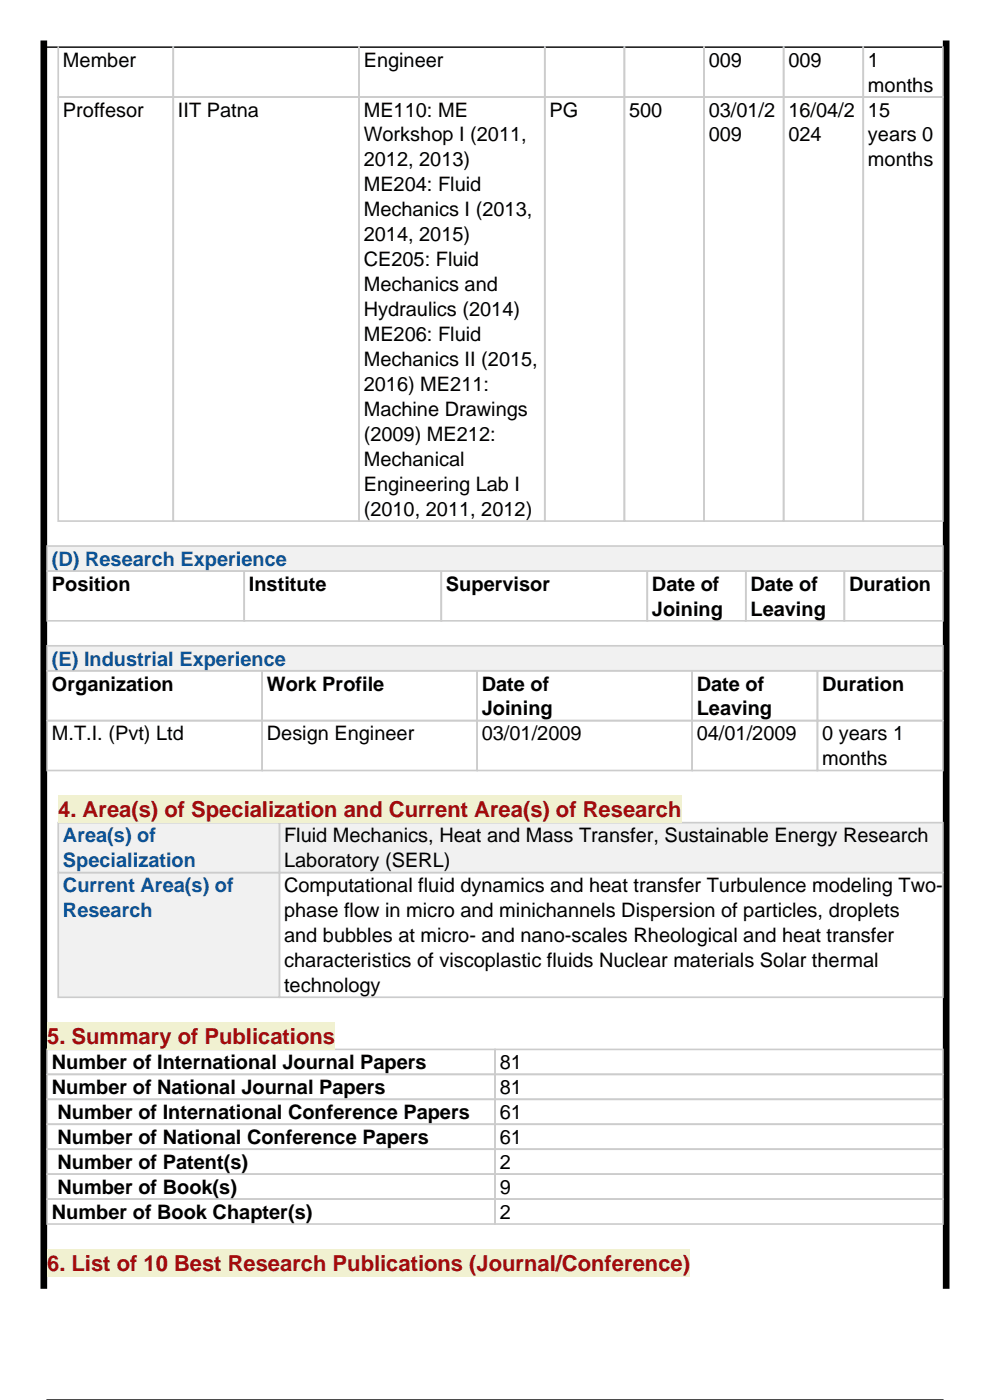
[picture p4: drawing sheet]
<svg xmlns="http://www.w3.org/2000/svg" width="210mm" height="297mm" viewBox="0 0 210 297" stroke-linecap="round" stroke-linejoin="round" font-family="sans-serif">
<defs><g id="words">
<g font-size="4.7" fill="#a40a0b">
<text x="12.4" y="173.4">4. Area(s) of Specialization and Current Area(s) of Research</text>
<text x="10" y="221.5">5. Summary of Publications</text>
<text x="10" y="269.6">6. List of 10 Best Research Publications (Journal/Conference)</text>
</g>
<g font-size="4.2">
<text x="13.4" y="14.1">Member</text>
<text x="77.2" y="14.1">Engineer</text>
<text x="150.3" y="14.1">009</text>
<text x="167.2" y="14.1">009</text>
<text x="184.1" y="14.1">1</text>
<text x="184.1" y="19.4">months</text>
<text x="13.4" y="24.7">Proffesor</text>
<text x="37.7" y="24.7">IIT Patna</text>
<text x="77.2" y="24.7">ME110: ME</text>
<text x="116.6" y="24.7">PG</text>
<text x="133.4" y="24.7">500</text>
<text x="150.3" y="24.7">03/01/2</text>
<text x="167.2" y="24.7">16/04/2</text>
<text x="184.1" y="24.7">15</text>
<text x="77.2" y="30">Workshop I (2011,</text>
<text x="77.2" y="35.3">2012, 2013)</text>
<text x="150.3" y="30">009</text>
<text x="167.2" y="30">024</text>
<text x="184.1" y="30">years 0</text>
<text x="184.1" y="35.3">months</text>
<text x="77.2" y="40.6">ME204: Fluid</text>
<text x="77.2" y="45.9">Mechanics I (2013,</text>
<text x="77.2" y="51.2">2014, 2015)</text>
<text x="77.2" y="56.5">CE205: Fluid</text>
<text x="77.2" y="61.8">Mechanics and</text>
<text x="77.2" y="67.1">Hydraulics (2014)</text>
<text x="77.2" y="72.3">ME206: Fluid</text>
<text x="77.2" y="77.6">Mechanics II (2015,</text>
<text x="77.2" y="82.9">2016) ME211:</text>
<text x="77.2" y="88.2">Machine Drawings</text>
<text x="77.2" y="93.5">(2009) ME212:</text>
<text x="77.2" y="98.8">Mechanical</text>
<text x="77.2" y="104.1">Engineering Lab I</text>
<text x="77.2" y="109.4">(2010, 2011, 2012)</text>
<text x="11" y="125.3">Position</text>
<text x="52.8" y="125.3">Institute</text>
<text x="94.6" y="125.3">Supervisor</text>
<text x="138.3" y="125.3">Date of</text>
<text x="159.2" y="125.3">Date of</text>
<text x="180.1" y="125.3">Duration</text>
<text x="138.3" y="130.6">Joining</text>
<text x="159.2" y="130.6">Leaving</text>
<text x="11" y="146.5">Organization</text>
<text x="56.6" y="146.5">Work Profile</text>
<text x="102.2" y="146.5">Date of</text>
<text x="147.8" y="146.5">Date of</text>
<text x="174.4" y="146.5">Duration</text>
<text x="102.2" y="151.8">Joining</text>
<text x="147.8" y="151.8">Leaving</text>
<text x="11" y="157">M.T.I. (Pvt) Ltd</text>
<text x="56.6" y="157">Design Engineer</text>
<text x="102.2" y="157">03/01/2009</text>
<text x="147.8" y="157">04/01/2009</text>
<text x="174.4" y="157">0 years 1</text>
<text x="174.4" y="162.3">months</text>
<text x="60.3" y="178.7">Fluid Mechanics, Heat and Mass Transfer, Sustainable Energy Research</text>
<text x="60.3" y="184">Laboratory (SERL)</text>
<text x="60.3" y="189.2">Computational fluid dynamics and heat transfer Turbulence modeling Two-</text>
<text x="60.3" y="194.5">phase flow in micro and minichannels Dispersion of particles, droplets</text>
<text x="60.3" y="199.8">and bubbles at micro- and nano-scales Rheological and heat transfer</text>
<text x="60.3" y="205.1">characteristics of viscoplastic fluids Nuclear materials Solar thermal</text>
<text x="60.3" y="210.4">technology</text>
<text x="11" y="226.8">Number of International Journal Papers</text>
<text x="106" y="226.8">81</text>
<text x="11" y="232.1">Number of National Journal Papers</text>
<text x="106" y="232.1">81</text>
<text x="12.2" y="237.4">Number of International Conference Papers</text>
<text x="106" y="237.3">61</text>
<text x="12.2" y="242.7">Number of National Conference Papers</text>
<text x="106" y="242.6">61</text>
<text x="12.2" y="248">Number of Patent(s)</text>
<text x="106" y="247.9">2</text>
<text x="12.2" y="253.3">Number of Book(s)</text>
<text x="106" y="253.2">9</text>
<text x="11" y="258.6">Number of Book Chapter(s)</text>
<text x="106" y="258.5">2</text>
</g>
<g font-size="4.2" fill="#0a5398">
<text x="11" y="120">(D) Research Experience</text>
<text x="11" y="141.2">(E) Industrial Experience</text>
<text x="13.4" y="178.7">Area(s) of</text>
<text x="13.4" y="184">Specialization</text>
<text x="13.4" y="189.3">Current Area(s) of</text>
<text x="13.4" y="194.6">Research</text>
</g>
</g></defs>
<path d="M10 10h190" fill="none" stroke="#000" stroke-width=".3"/>
<path d="M9.3 9.3v263.4M200.7 9.3v263.4" fill="none" stroke="#000" stroke-width="1.4"/>
<g fill="none" stroke="#ccc" stroke-width=".35">
<path d="M59.3 185.1h140.7v26.5h-140.7zM10 238.5h95v5.3h-95zM10 233.2h95v5.3h-95zM10 227.9h95v5.3h-95zM10 222.6h95v5.3h-95zM105 238.5h95v5.3h-95zM105 233.2h95v5.3h-95zM105 227.9h95v5.3h-95zM105 222.6h95v5.3h-95zM10 254.4h95v5.3h-95zM10 249.1h95v5.3h-95zM10 243.8h95v5.3h-95z"/>
<path d="M105 254.4h95v5.3h-95zM105 249.1h95v5.3h-95zM105 243.8h95v5.3h-95z"/>
</g>
<path d="M12.4 185.1h46.9v26.5h-46.9z" fill="#f1f1f1"/>
<path d="M12.4 185.1h46.9v26.5h-46.9z" fill="none" stroke="#ccc" stroke-width=".35"/>
<path d="M59.3 174.5h140.7v10.6h-140.7z" fill="#f1f1f1"/>
<path d="M59.3 174.5h140.7v10.6h-140.7z" fill="none" stroke="#ccc" stroke-width=".35"/>
<path d="M12.4 174.5h46.9v10.6h-46.9z" fill="#f1f1f1"/>
<path d="M10 152.9h45.6v10.6h-45.6zM10 142.3h45.6v10.6h-45.6zM55.6 152.9h45.6v10.6h-45.6zM55.6 142.3h45.6v10.6h-45.6zM101.2 152.9h45.6v10.6h-45.6zM101.2 142.3h45.6v10.6h-45.6zM146.8 152.9h26.6v10.6h-26.6zM146.8 142.3h26.6v10.6h-26.6zM173.4 152.9h26.6v10.6h-26.6zM173.4 142.3h26.6v10.6h-26.6zM12.4 174.5h46.9v10.6h-46.9z" fill="none" stroke="#ccc" stroke-width=".35"/>
<path d="M10 137h190v5.3h-190z" fill="#f1f1f1"/>
<path d="M10 137h190v5.3h-190zM10 121.1h41.8v10.6h-41.8zM51.8 121.1h41.8v10.6h-41.8zM93.6 121.1h43.7v10.6h-43.7zM137.3 121.1h20.9v10.6h-20.9zM158.2 121.1h20.9v10.6h-20.9zM179.1 121.1h20.9v10.6h-20.9z" fill="none" stroke="#ccc" stroke-width=".35"/>
<path d="M10 115.8h190v5.3h-190z" fill="#f1f1f1"/>
<path d="M12.4 10v10.6h24.3v-10.6v10.6h39.5v-10.6v10.6h39.4v-10.6v10.6h16.8v-10.6v10.6h16.9v-10.6v10.6h16.9v-10.6v10.6h16.9v-10.6v10.6h16.9v-10.6M12.4 20.6h24.3v89.9h-24.3zM36.7 20.6h39.5v89.9h-39.5zM76.2 20.6h39.4v89.9h-39.4zM115.6 20.6h16.8v89.9h-16.8zM132.4 20.6h16.9v89.9h-16.9zM149.3 20.6h16.9v89.9h-16.9zM166.2 20.6h16.9v89.9h-16.9zM183.1 20.6h16.9v89.9h-16.9zM10 115.8h190v5.3h-190z" fill="none" stroke="#ccc" stroke-width=".35"/>
<g fill="#f1f1d1">
<path d="M12.4 168.8h132.2v5.8h-132.2z"/>
<path d="M10 216.9h61.1v5.8h-61.1z"/>
<path d="M10 265h136.4v5.8h-136.4z"/>
</g>
<path d="M10 297h190" fill="none" stroke="#000" stroke-width=".3"/>
<use href="#words"/>
</svg>
